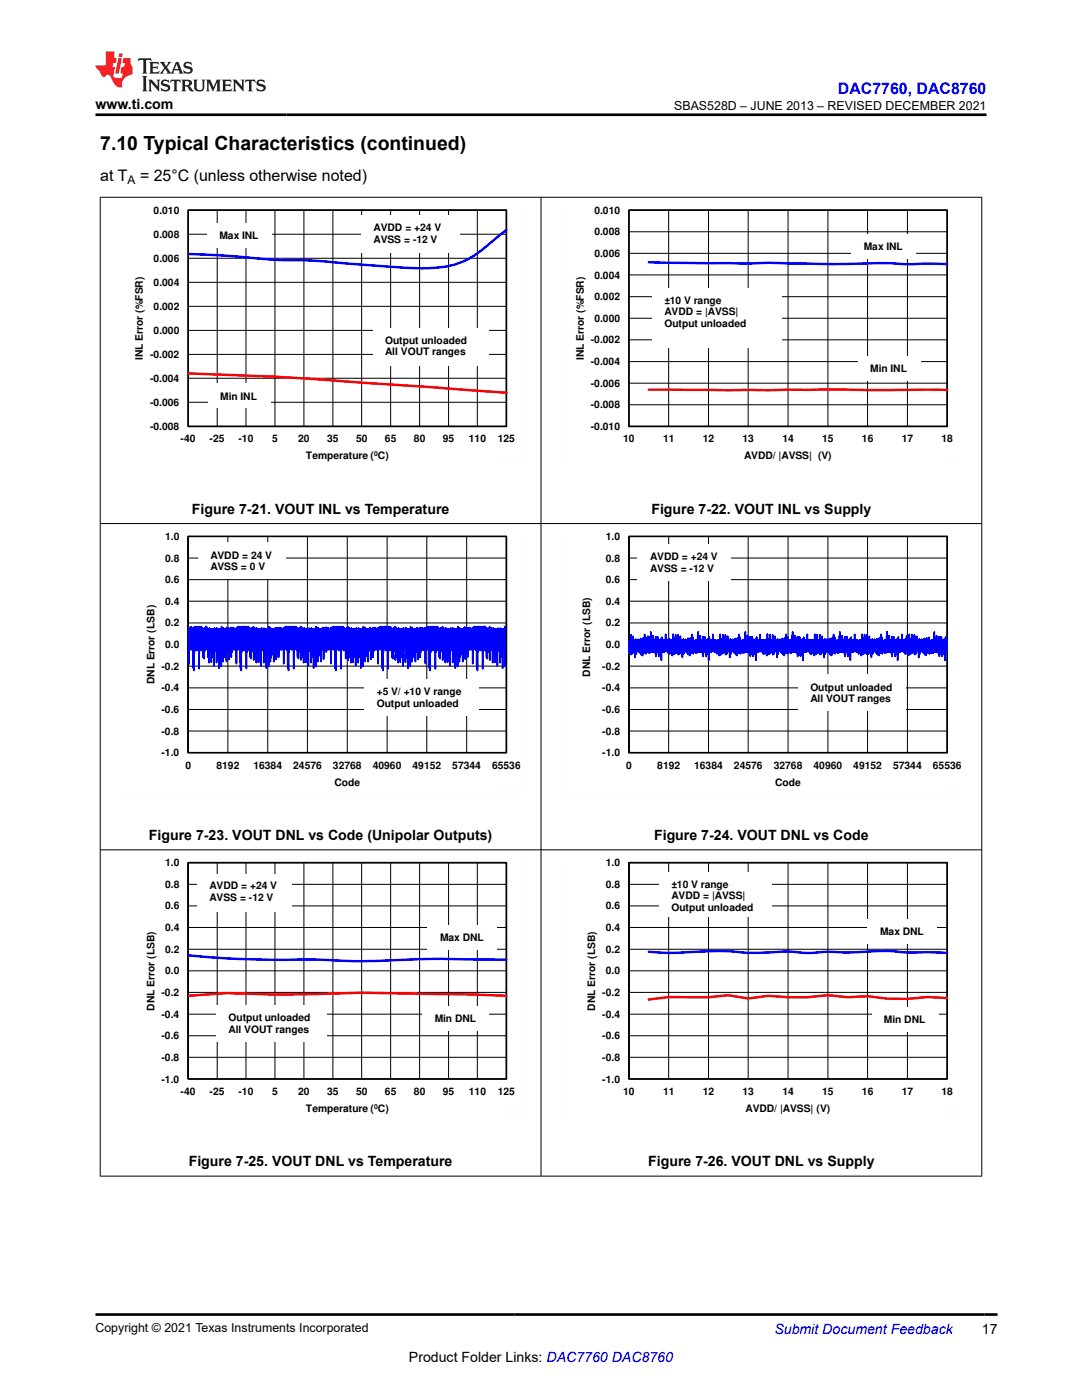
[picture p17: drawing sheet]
<svg xmlns="http://www.w3.org/2000/svg" width="216mm" height="279mm" viewBox="0 0 216 279" stroke-linecap="round" stroke-linejoin="round" font-family="sans-serif">
<defs><g id="words">
<text font-size="3.9" x="20" y="29.9">7.10 Typical Characteristics (continued)</text>
<text font-size="3.2" fill="#00f" x="167.2" y="18.7">DAC7760, DAC8760</text>
<g font-size="3.2">
<text x="20" y="36.1">at T</text>
<text x="27.9" y="36.1">= 25°C (unless otherwise noted)</text>
</g>
<g font-size="2.8">
<text x="19" y="21.8">www.ti.com</text>
<text x="38.3" y="102.5">Figure 7-21. VOUT INL vs Temperature</text>
<text x="130" y="102.5">Figure 7-22. VOUT INL vs Supply</text>
<text x="29.7" y="167.6">Figure 7-23. VOUT DNL vs Code (Unipolar Outputs)</text>
<text x="130.5" y="167.6">Figure 7-24. VOUT DNL vs Code</text>
<text x="37.7" y="232.7">Figure 7-25. VOUT DNL vs Temperature</text>
<text x="129.3" y="232.7">Figure 7-26. VOUT DNL vs Supply</text>
<text x="195.9" y="266.1">17</text>
<text x="81.6" y="271.7">Product Folder Links: DAC7760 DAC8760</text>
</g>
<text font-size="2.8" fill="#00f" x="154.5" y="266.2">Submit Document Feedback</text>
<g font-size="2.5">
<text x="134.5" y="21.9">SBAS528D – JUNE 2013 – REVISED DECEMBER 2021</text>
<text x="19" y="265.9">Copyright © 2021 Texas Instruments Incorporated</text>
</g>
<text font-size="2.4" x="25.5" y="36.7">A</text>
<g font-size="2.1">
<text x="30.7" y="47.4">0.008</text>
<text x="30.7" y="42.6">0.010</text>
<text x="43.8" y="47.8">Max INL</text>
<text x="74.5" y="46.2">AVDD = +24 V</text>
<text x="118.6" y="46.9">0.008</text>
<text x="118.6" y="42.6">0.010</text>
<text x="30.7" y="52.2">0.006</text>
<text x="74.5" y="48.5">AVSS = -12 V</text>
<text x="118.6" y="51.3">0.006</text>
<text x="172.4" y="49.9">Max INL</text>
<text x="30.7" y="57">0.004</text>
<text x="118.6" y="59.9">0.002</text>
<text x="118.6" y="55.6">0.004</text>
<text x="30.7" y="61.8">0.002</text>
<text x="118.6" y="64.2">0.000</text>
<text x="132.6" y="60.6">±10 V range</text>
<text x="132.6" y="62.9">AVDD = |AVSS|</text>
<text x="132.6" y="65.3">Output unloaded</text>
<text x="28.5" y="71.9" transform="rotate(-90 28.5 71.9)">INL Error (%FSR)</text>
<text x="29.9" y="71.4">-0.002</text>
<text x="30.7" y="66.6">0.000</text>
<text x="76.8" y="68.6">Output unloaded</text>
<text x="76.8" y="70.9">All VOUT ranges</text>
<text x="116.5" y="71.9" transform="rotate(-90 116.5 71.9)">INL Error (%FSR)</text>
<text x="117.9" y="68.5">-0.002</text>
<text x="29.9" y="76.2">-0.004</text>
<text x="117.9" y="77.2">-0.006</text>
<text x="117.9" y="72.9">-0.004</text>
<text x="173.6" y="74.3">Min INL</text>
<text x="29.9" y="81">-0.006</text>
<text x="44" y="79.8">Min INL</text>
<text x="117.9" y="81.5">-0.008</text>
<text x="29.9" y="85.8">-0.008</text>
<text x="36" y="88.3">-40</text>
<text x="41.8" y="88.3">-25</text>
<text x="47.6" y="88.3">-10</text>
<text x="54.3" y="88.3">5</text>
<text x="59.5" y="88.3">20</text>
<text x="65.3" y="88.3">35</text>
<text x="71" y="88.3">50</text>
<text x="76.8" y="88.3">65</text>
<text x="82.6" y="88.3">80</text>
<text x="88.4" y="88.3">95</text>
<text x="93.6" y="88.3">110</text>
<text x="99.3" y="88.3">125</text>
<text x="117.9" y="85.8">-0.010</text>
<text x="124.4" y="88.3">10</text>
<text x="132.3" y="88.3">11</text>
<text x="140.2" y="88.3">12</text>
<text x="148.2" y="88.3">13</text>
<text x="156.1" y="88.3">14</text>
<text x="164" y="88.3">15</text>
<text x="172" y="88.3">16</text>
<text x="179.9" y="88.3">17</text>
<text x="187.9" y="88.3">18</text>
<text x="61" y="91.7">Temperature ( C)</text>
<text x="148.5" y="91.7">AVDD/ |AVSS| (V)</text>
<text x="32.9" y="107.7">1.0</text>
<text x="120.9" y="107.7">1.0</text>
<text x="32.9" y="112.1">0.8</text>
<text x="42" y="111.5">AVDD = 24 V</text>
<text x="42" y="113.8">AVSS = 0 V</text>
<text x="120.9" y="112.1">0.8</text>
<text x="129.7" y="111.8">AVDD = +24 V</text>
<text x="32.9" y="116.4">0.6</text>
<text x="120.9" y="116.4">0.6</text>
<text x="129.7" y="114.2">AVSS = -12 V</text>
<text x="32.9" y="125">0.2</text>
<text x="32.9" y="120.7">0.4</text>
<text x="120.9" y="125">0.2</text>
<text x="120.9" y="120.7">0.4</text>
<text x="32.9" y="129.3">0.0</text>
<text x="120.9" y="129.3">0.0</text>
<text x="30.8" y="136.6" transform="rotate(-90 30.8 136.6)">DNL Error (LSB)</text>
<text x="32.2" y="138">-0.4</text>
<text x="32.2" y="133.7">-0.2</text>
<text x="117.7" y="135" transform="rotate(-90 117.7 135)">DNL Error (LSB)</text>
<text x="120.2" y="138">-0.4</text>
<text x="120.2" y="133.7">-0.2</text>
<text x="161.7" y="137.8">Output unloaded</text>
<text x="32.2" y="142.3">-0.6</text>
<text x="75.2" y="138.7">+5 V/ +10 V range</text>
<text x="75.2" y="141.1">Output unloaded</text>
<text x="120.2" y="142.3">-0.6</text>
<text x="161.7" y="140.2">All VOUT ranges</text>
<text x="32.2" y="146.6">-0.8</text>
<text x="120.2" y="146.6">-0.8</text>
<text x="32.2" y="150.9">-1.0</text>
<text x="37" y="153.4">0</text>
<text x="43.2" y="153.4">8192</text>
<text x="50.6" y="153.4">16384</text>
<text x="58.5" y="153.4">24576</text>
<text x="66.4" y="153.4">32768</text>
<text x="74.4" y="153.4">40960</text>
<text x="82.3" y="153.4">49152</text>
<text x="90.2" y="153.4">57344</text>
<text x="98.2" y="153.4">65536</text>
<text x="120.2" y="150.9">-1.0</text>
<text x="124.9" y="153.4">0</text>
<text x="131.1" y="153.4">8192</text>
<text x="138.5" y="153.4">16384</text>
<text x="146.4" y="153.4">24576</text>
<text x="154.4" y="153.4">32768</text>
<text x="162.3" y="153.4">40960</text>
<text x="170.3" y="153.4">49152</text>
<text x="178.2" y="153.4">57344</text>
<text x="186.1" y="153.4">65536</text>
<text x="66.7" y="156.8">Code</text>
<text x="154.7" y="156.8">Code</text>
<text x="32.9" y="172.9">1.0</text>
<text x="120.9" y="172.9">1.0</text>
<text x="32.9" y="177.2">0.8</text>
<text x="41.8" y="177.5">AVDD = +24 V</text>
<text x="41.8" y="179.8">AVSS = -12 V</text>
<text x="120.9" y="177.2">0.8</text>
<text x="134" y="177.2">±10 V range</text>
<text x="134" y="179.5">AVDD = |AVSS|</text>
<text x="32.9" y="185.8">0.4</text>
<text x="32.9" y="181.5">0.6</text>
<text x="120.9" y="185.8">0.4</text>
<text x="120.9" y="181.5">0.6</text>
<text x="134" y="181.9">Output unloaded</text>
<text x="32.9" y="190.1">0.2</text>
<text x="87.8" y="187.8">Max DNL</text>
<text x="120.9" y="190.1">0.2</text>
<text x="175.6" y="186.6">Max DNL</text>
<text x="32.9" y="194.5">0.0</text>
<text x="120.9" y="194.5">0.0</text>
<text x="30.8" y="201.7" transform="rotate(-90 30.8 201.7)">DNL Error (LSB)</text>
<text x="32.2" y="203.1">-0.4</text>
<text x="32.2" y="198.8">-0.2</text>
<text x="45.6" y="203.9">Output unloaded</text>
<text x="118.8" y="201.7" transform="rotate(-90 118.8 201.7)">DNL Error (LSB)</text>
<text x="120.2" y="203.1">-0.4</text>
<text x="120.2" y="198.8">-0.2</text>
<text x="32.2" y="207.4">-0.6</text>
<text x="45.6" y="206.2">All VOUT ranges</text>
<text x="86.7" y="204">Min DNL</text>
<text x="120.2" y="207.4">-0.6</text>
<text x="176.4" y="204.2">Min DNL</text>
<text x="32.2" y="211.7">-0.8</text>
<text x="120.2" y="211.7">-0.8</text>
<text x="32.2" y="216">-1.0</text>
<text x="36" y="218.5">-40</text>
<text x="41.8" y="218.5">-25</text>
<text x="47.6" y="218.5">-10</text>
<text x="54.3" y="218.5">5</text>
<text x="59.5" y="218.5">20</text>
<text x="61" y="221.9">Temperature ( C)</text>
<text x="65.3" y="218.5">35</text>
<text x="71" y="218.5">50</text>
<text x="76.8" y="218.5">65</text>
<text x="82.6" y="218.5">80</text>
<text x="88.4" y="218.5">95</text>
<text x="93.6" y="218.5">110</text>
<text x="99.3" y="218.5">125</text>
<text x="120.2" y="216">-1.0</text>
<text x="124.4" y="218.5">10</text>
<text x="132.3" y="218.5">11</text>
<text x="140.2" y="218.5">12</text>
<text x="148.2" y="218.5">13</text>
<text x="148.8" y="221.9">AVDD/ |AVSS| (V)</text>
<text x="156.1" y="218.5">14</text>
<text x="164" y="218.5">15</text>
<text x="172" y="218.5">16</text>
<text x="179.9" y="218.5">17</text>
<text x="187.9" y="218.5">18</text>
</g>
<g font-size="1.4">
<text x="74.7" y="91">0</text>
<text x="74.7" y="221.3">0</text>
</g>
</g></defs>
<g fill="none" stroke="#000" stroke-width=".2">
<path d="M37.6 41.9h63.4v43.2h-63.4zM37.6 56.3h63.4M37.6 51.5h63.4M37.6 46.7h63.4M43.3 41.9v43.2M49.1 41.9v43.2M54.9 41.9v43.2M60.6 41.9v43.2M66.4 41.9v43.2M72.2 41.9v43.2M77.9 41.9v43.2M83.7 41.9v43.2"/>
<path d="M89.5 41.9v43.2M95.2 41.9v43.2M37.6 75.5h63.4M37.6 70.7h63.4M37.6 65.9h63.4M37.6 61.1h63.4M37.6 80.3h63.4"/>
</g>
<path d="M37.5 41.9h63.5v43.2h-63.5z" fill="none" stroke="#000" stroke-width=".33"/>
<path d="M101.1 45.9l-1.6 1.2a25.1 25.1 0 0 1-8.5 5.6 34 34 0 0 1-12 .6l-5.8-.4a167.2 167.2 0 0 0-15.7-1l-4.5-.2a183.2 183.2 0 0 0-15.5-1" fill="none" stroke="#00f" stroke-width=".49"/>
<path d="M37.5 74.5a563.5 563.5 0 0 1 34.7 1.9l28.9 2" fill="none" stroke="#f00" stroke-width=".49"/>
<path d="M24 40.9h80v52.3h-80z" fill="none" stroke="#fefefe" stroke-width=".2" stroke-dasharray=".4 .1" stroke-linecap="butt"/>
<g fill="#fff">
<path d="M72.1 43h19.6v7.4h-19.6z" fill-rule="evenodd"/>
<path d="M41.3 44.6h13v4.9h-13z" fill-rule="evenodd"/>
<path d="M41.5 76.6h12.4v4.9h-12.4z" fill-rule="evenodd"/>
<path d="M74.4 65.4h23.1v7.6h-23.1z" fill-rule="evenodd"/>
</g>
<g fill="none" stroke="#000" stroke-width=".2">
<path d="M125.5 41.9h63.5v43.2h-63.5zM125.5 59.2h63.5M125.5 54.9h63.5M125.5 50.6h63.5M125.5 46.3h63.5M133.4 41.9v43.2M141.4 41.9v43.2M149.3 41.9v43.2M157.2 41.9v43.2M165.2 41.9v43.2M173.1 41.9v43.2M181.1 41.9v43.2"/>
<path d="M125.5 76.5h63.5M125.5 72.2h63.5M125.5 67.8h63.5M125.5 63.5h63.5M125.5 80.8h63.5"/>
</g>
<path d="M125.5 41.9h63.5v43.2h-63.5z" fill="none" stroke="#000" stroke-width=".33"/>
<path d="M129.5 52.3l19.1 .3 4.7-.2 11.9 .3h4.6a93.5 93.5 0 0 1 11.9 0l3.3-.1 4 .1" fill="none" stroke="#00f" stroke-width=".49"/>
<path d="M129.5 77.8l15.8 .1 19.9-.2 23.8 .1" fill="none" stroke="#f00" stroke-width=".49"/>
<path d="M111.9 40.9h80v52.3h-80z" fill="none" stroke="#fefefe" stroke-width=".2" stroke-dasharray=".4 .1" stroke-linecap="butt"/>
<g fill="#fff">
<path d="M169.9 46.7h12.9v4.9h-12.9z" fill-rule="evenodd"/>
<path d="M171.2 71.1h12.4v4.9h-12.4z" fill-rule="evenodd"/>
<path d="M130.1 57.4h25.8v12h-25.8z" fill-rule="evenodd"/>
</g>
<g fill="none" stroke="#000" stroke-width=".2">
<path d="M37.6 107.1h63.4v43.1h-63.4zM37.6 120h63.4M37.6 115.7h63.4M37.6 111.4h63.4M45.5 107.1v43.1M53.4 107.1v43.1M61.3 107.1v43.1M69.3 107.1v43.1M77.2 107.1v43.1M85.2 107.1v43.1M93.1 107.1v43.1M37.6 137.3h63.4"/>
<path d="M37.6 132.9h63.4M37.6 128.6h63.4M37.6 124.3h63.4M37.6 145.9h63.4M37.6 141.6h63.4"/>
</g>
<path d="M37.5 107h63.5v43.2h-63.5zM37.5 107v43.2" fill="none" stroke="#000" stroke-width=".33"/>
<path d="M37.5 128.9l.1 .5v-3.2v3.4l.1-4.3 .1 7.2v-6.4v3v-3.6l.1 4.2v-4.4v4.2l.1-4.3 .1 4.4 .1-4.5v4.1v-3.6v4.1v-4.2l.1 3.9 .1-3.9v4.2v-4.2l.1 4.1v-3.7v3.5v-3l.1 7v-8.2v4v-3.6l.1 3.4v-3v7.8v-8.2l.1 4.6 .1-5.2v4.5v-3.9v3.6l.1-3.3 .1 3.7 .1-4.5 .1 4.7 .1-4.8 .1 4.6v-3.7l.1 3.7v-4.4v4l.1-3.6v7.9l.2-8.5v4.5v-4.2l.2 4.3v-2.2v1.9l.1-4.3 .1 4.9 .1-4.7 .1 4.2v-3.9v5.7l.1-5.6 .1 5.9v-5.9l.1 4.5v-4.8l.1 4.4v-4.3v3.6v-3.7l.2 4.2v-4.5l.1 4.6 .1-4.3 .1 4.4v-4.5l.1 4.2v-3.9v5.7l.1-5.1v3.5l.1-4v6.7l.1-7v4.4v-4.3l.2 4v-3.3l.1 3.5v-4l.1 6.6v-6.6v4.2v-4.4v4.6l.2-4.2 .1 3.6v-3.9v5.7l.2-5.6v7.3v-7.4l.1 4.5v-4.7v4.4v-3.9l.1 3.8v-4l.1 3.8v-3.3l.1 3.5 .1-4v6.7l.1-7v4.4l.1-4 .1 3.7v-3.9v5.7v-5.1l.1 3.5 .1-4.1v7.9v-7.9l.1 4.2v-4.1l.1 4v-3.9v5v-4.8l.2 3.7v-3.9l.1 7.3v-8v5.1l.2-4.3 .1 3.6v-3.9v3.9v-3.3v6v-6.9l.1 4.4v-4l.1 5.6v-5.5v3.7v-3.9l.1 4.1v-4.1l.1 5.2v-4.8l.1 3.6 .1-3.8v3.6v-3.8v3.9l.1-3.9v6.5v-6.8v4.8v-4.5l.1 4.2v-3.8l.2 3.5v-3.9v4.1v-4.3l.1 4.4v-4.4l.1 3.9v-3.5v5.9l.1-6.1v4.2v-4l.1 3.9v-3.7l.1 3.7 .1-4.3v4.1v-4.1l.1 5.9v-5.9v4.9l.1-5v4.3v-3.9l.1 3.4v-3.1l.1 3.5v-3.5l.1 3.8v-4.2v3.9v-4.2l.1 4.2 .1-4v4.3v-4l.1 3.9v-4.1l.1 3.9v-3.3v3.5l.1-4.3 .1 7.2 .1-7v4.2v-4.5v4.3l.1-4.3 .1 4.4 .1-4.6v4.6l.1-4.1v3.9l.1-3.9v4.2v-4.7v4.6l.1-4.1v4.1v-3.7l.1 3.5v-3v7v-8.2l.1 8.6v-8.2l.1 4.6 .1-5.2v4.5v-3.9l.1 3.6v-3.3l.1 3.7 .1-4.6 .1 4.8 .1-4.8 .1 4.6v-3.7l.1 3.6v-4.4l.1 4.1v-3.7v4.1v-4.1l.1 8 .1-8.4v4.4l.1-4.2 .1 4.3v-2.2l.1 1.9v-4.3l.1 4.9 .1-3.8v3.6M49.8 126.1v3.6v-4.5l.1 4.2v-3.9v5.7l.2-5.6v3.1v-2.5v5.3v-5.9l.1 4.5v-4.8l.1 4.4v-4.3l.1 3.6v-3.7l.1 4.3 .1-4.6v6.8l.1-6.5 .1 4.4v-4.5l.1 4.2v-3.9v5.7l.1-5.1v3.5l.1-4 .1 6.7v-7l.1 4.4v-4.3l.1 4 .1-3.3v3.5l.1-4v6.6v-6.6v4.2v-4.4l.1 4.6 .1-4.2 .1 3.6v-3.9l.1 4.1v-3.9l.1 3.6v-3.7v7.3v-7.4l.1 4.5v-4.7l.1 4.4v-4.2v4.1v-3.9l.2 3.9v-3.5v3.5l.1-4v6.8l.1-7.1v4.4l.1-4 .1 3.7v-3.9v5.7l.1-5.1v3.4l.1-4v7.8l.1-7.5v3.8v-4.1l.1 4.2v-4.1v4v-3.9l.1 3.9 .2-3.8v7.2v-7.9l.1 5 .1-4.2v3.1v-3.3l.1 3.7v-3.9v4v-3.4l.1 6v-6.8v4.3l.1-4v5.6v-5.5v3.7v-3.9l.1 4.1v-4.1l.2 5.2v-4.8l.1 3.7v-3.9v3.6v-3.7l.1 3.8v-3.8v6.6l.1-6.7v4.2l.1-3.9 .1 3.6v-3.9l.1 4.1v-4.3v4.4v-4.4l.1 6.3 .1-6.1 .1 4.2v-4v3.9l.1-3.7 .1 3.7v-4.3v4.1v-4.1l.1 5.9v-6v5l.1-4.9 .1 4.2v-3.9v3.4v-3.1l.1 3.5v-3.5l.1 3.8v-4.5l.2 4.2v-3.9v4.2v-4l.1 3.9v-4.1l.1 3.9v-3.3l.1 3.5v-4.3l.1 7.2 .1-7v4.2v-4.4l.1 4.2v-4.3l.1 4.3 .1-4.5 .1 4.2v-3.7v4.1v-4.1l.1 3.9v-3.9v4.2v-4.7l.1 4.6v-4.1v4.1l.1-3.7v3.5v-3v7l.1-8.2 .1 8.6v-8.2v4.6l.1-5.2 .1 4.5v-3.9v3.6v-3.3l.1 3.7 .1-4.6v4.2l.1-3.6v4.1l.1-4.2v4.2v-4.7l.1 4.6v-3.7l.2 3.7v-4.4v4l.1-3.7v8l.1-8.5v4.5l.1-4.2 .1 4.3 .1-2.2v1.9v-4.3l.1 4.6v-4.1v3.9l.1-3.3v3.4v-3.5v3.7v-4.5l.1 4.2v-3.9l.1 5.7 .1-5.6 .1 5.9v-5.9v4.5l.1-4.8v4.4v-4.3l.1 3.6v-3.7l.1 4.3 .1-4.6 .1 6.8v-6.5l.1 4.4v-4.4l.1 4.1v-3.9l.1 5.7v-5.1v3.5l.2-4v6.7l.1-7v4.4v-4.3l.1 4 .1-3.3v3.5l.1-4v6.6v-6.6v4.2l.1-4.4v4.6l.1-4.2 .1 3.6v-3.9l.1 5.7 .1-5.6v7.3l.1-7.4v4.5l.1-4.7v4.4v-4.2v4.1v-3.9l.1 3.7 .1-3.3v3.5l.1-4v3.4M62 125.6l.1 6.7v-7l.1 4.4 .1-4v3.7v-3.9l.1 5.7v-5.1v3.5l.1-4.1 .1 7.9v-7.9v4.1l.1-4.2v4.3v-4.1v4l.1-3.9v4.9v-4.7l.1 3.7 .1-3.9v7.3l.1-8v5.1l.1-4.3 .1 3.6v-3.9l.1 3.9v-3.3v6v-6.9v4.4l.1-4v5.6v-5.5l.1 3.9v-4.2l.2 5.2v-4.7l.1 3.7v-3.9v3.6v-3.7l.1 3.8v-3.8l.1 6.6v-6.7l.1 4.2v-3.9l.1 3.6v-3.9l.1 4.1v-4.4v4.5l.1-4.5 .1 6.4v-6.2l.1 4.3v-4.1v4l.1-3.7 .1 3.6v-4.2l.1 4.1v-4.1v4.7l.1-4.8v5l.1-5v4.3v-3.9v3.4v-3.2l.1 3.6v-3.6l.1 3.9 .1-4.4v4l.1-3.4v3.5v-4l.1 4.3v-4.1v4v-4.1l.2 3.9v-3.3v3.5l.1-4.3v7.2l.1-7 .1 4.2v-4.5v4.3v-4.3l.2 4.4v-4.6l.1 4.2v-3.6v4v-4.1l.1 3.9v-3.9l.1 4.2v-4.6v4.5v-4.1l.1 4.1v-3.7v3.5v-3v7l.1-8.2 .1 8.6v-8.2l.1 4.6v-5.2l.1 4.5v-3.9v3.6l.1-3.3 .1 3.7v-4.5l.2 4.7 .1-4.8 .1 4.6v-3.7l.1 3.7v-4.4v4l.1-3.6v7.9l.1-8.5 .1 4.5v-4.2l.2 4.3v-2.2v1.9v-4.3l.2 4.9 .1-4.6v3.6v-3l.1 3.5v-3.9l.1 4v-3.9l.1 5.8v-5.8l.1 4.5v-4.8v4.4v-4.2l.1 3.5v-3.7l.2 4.3v-4.5l.1 6.8 .1-6.6 .1 4.4v-4.4l.1 4.1v-3.9v5.7v-4.7v2.7v-3.1l.1 3.5v-3.7v3.5l.1-3.8v6.7l.1-7v4.4v-4.3l.2 4v-3.3v3.5l.1-4 .1 6.6v-6.6v4.2v-4.3v4.5l.1-4.2 .2 3.6v-3.9v5.7l.1-5.6 .1 7.3v-7.4v4.5l.1-4.7v4.4v-3.9l.1 3.8v-4l.1 3.8v-3.3v3.5l.2-4v6.7v-7l.1 4.4 .1-4v3.7v-3.9l.1 5.7v-5.1l.1 3.5 .1-4.1v7.9v-7.9l.1 4.1v-4.2v4.3v-4.1l.1 4v-3.9v4.9v-4.7l.1 3.7 .1-3.9v7.3l.1-8v5.1l.1-4.2 .1 3.5v-3.9l.1 3.9v-3.3v5.9v-6.8v4.3l.1-4 .1 5.7v-5.5l.1 3.9v-4.2l.1 5.2v-4.7l.1 3.7v-3.9l.1 3.6v-3.7v3.8v-3.8l.1 6.6v-6.7l.1 4.2v-3.9l.1 3.6v-3.9l.1 4.1v-4.4v4.5l.1-4.5v4l.1-3.5v5.9l.1-6.2v4.3v-4.1v4l.1-3.7 .1 3.5M74.2 125.9l.1 3.7 .1-4.3v5.9l.1-6v5l.1-5v4.3v-3.9l.1 3.3v-3.1v3.6v-3.6l.1 3.9 .1-4.5 .1 4.2 .1-4v4.3v-4.1v4v-4.1l.1 3.9 .1-3.3v3.5l.1-4.3 .1 7.2 .1-7v4.2v-4.4v4.2l.1-4.3 .1 4.4 .1-4.6v4.6v-4.1l.1 3.9 .1-3.9v4.2v-4.7v4.6v-4.1l.1 4.1v-3.7v3.5v-3l.1 7v-8.2l.1 8.6v-8.2l.1 4.6 .1-5.2v4.5v-3.9v3.6l.1-3.3 .1 3.6v-4l.1 3.4v-3.9l.1 4.8 .1-4.7 .1 4.5v-3.7l.1 3.7v-4.4v4l.1-3.6 .1 7.9 .1-8.5v4.5v-4.2l.2 4.3v-2.2l.1 1.9v-4.3l.1 4.9 .1-4.7 .1 4.2v-3.9v5.7l.1-5.6 .1 5.9v-5.9l.1 4.5v-4.8l.1 4.4v-4.3v3.6v-3.7l.2 4.3 .1-4.6v6.8l.1-6.5 .1 4.4v-4.5l.1 4.2v-3.9v5.7l.1-5.1v3.5l.1-4v6.7l.1-7 .1 4.4v-4.3l.1 4v-3.3l.1 3.5 .1-4v6.6v-6.6v4.2v-4.4l.1 4.6 .1-4.2 .1 3.6v-3.9v5.7l.2-5.6v7.3v-7.4l.1 4.5v-4.7v4.4v-3.9l.1 3.8v-4l.1 3.8v-3.3l.1 3.4 .1-4v6.8l.1-7.1v4.5l.1-4 .1 3.7v-3.9v5.7v-5.1l.1 3.5 .1-4.1v7.9v-7.9l.1 4.1v-4.2v4.3v-4.1l.1 4v-3.9l.1 5v-4.8l.1 3.7v-3.9l.1 7.3v-8v5.1l.2-4.2 .1 3.5v-3.9v3.9v-3.3v6v-6.9l.1 4.4 .1-4v5.6v-5.5v3.7v-3.9l.1 4.1v-4.2l.1 5.3v-4.8l.2 3.7v-3.9v3.6v-3.7v3.8l.1-3.8v6.6l.1-6.7v4.2l.1-3.8 .1 3.5v-3.9v4.1v-4.3l.1 4.4v-4.4l.1 6.3 .1-6.1v4.2v-4l.1 3.9v-3.7l.2 3.7v-4.3v4.2v-4.2l.1 5.9v-5.9v4.9l.1-4.9v4.2v-3.9l.1 3.4v-3.1l.1 3.5v-3.5l.1 3.8v-4.4l.1 4v-3.4v3.5l.1-3.9v4.2v-4l.1 3.9v-4.1l.1 4v-3.4v3.4l.1-4.2 .1 7.2 .1-7v4.2v-4.5v4.3l.1-4.3 .1 4.4 .1-4.5 .1 4.6v-4.2v3.9l.1-3.9v4.2v-4.7l.1 4.6v-4.1v4.1v-3.7l.1 3.5v-3v7v-8.2l.1 8.6 .1-8.2v4.6l.1-5.2v4.5v-3.9l.1 3.6v-3.3l.1 3.7 .1-4.6 .1 4.8v-3.7l.1 2.6M86.4 126.1l.1 2.6v-3.2v4.2v-4.7l.1 4.6v-3.7l.1 3.7v-4.4l.1 4v-3.6l.1 7.9 .1-8.5v4.5l.1-4.2 .1 4.3 .1-2.2v1.9v-4.3l.1 4.9 .1-4.7 .1 4.2v-3.9l.1 5.7 .1-5.6v5.9l.1-5.9v4.5l.1-4.8v4.4v-4.3l.1 3.6v-3.7l.1 4.3 .1-4.6v6.8l.1-6.5 .1 4.4v-4.5l.1 4.2v-3.9v5.7l.1-5.1v3.4l.1-4 .1 6.8 .1-7v4.4v-4.3l.1 4 .1-3.3v3.5l.1-4v6.6v-6.6v4.2l.1-4.4v4.6l.1-4.2 .1 3.6v-3.9v5.7l.2-5.6v7.3v-7.4l.1 4.5v-4.7l.1 4.4v-3.9v3.8v-4l.1 3.8 .1-3.3v3.5l.1-4v6.7l.1-7 .1 4.4v-4l.1 3.7v-3.9v5.7l.1-5.1v3.5l.1-4.1 .1 7.9v-7.9v4.1v-4.2l.1 4.3v-4.1v4v-3.9l.1 4.9v-4.7l.1 3.7 .1-3.9v7.3v-8l.1 5.1 .1-4.2 .1 3.5v-3.9v3.9v-3.3l.1 6v-6.9v4.4l.1-4v5.6v-5.5v3.7l.1-3.9v4.1v-4.2l.2 5.3v-4.8l.1 3.7v-3.9v3.6v-3.7l.1 3.8v-3.8v6.6l.1-6.7v4.2l.1-3.8 .1 3.5v-3.9l.1 4v-4.3v4.5v-1.9v1.3v-3.9l.1 6.4 .1-6.2 .1 4.3v-4.1v4l.1-3.7 .1 3.7v-4.3l.1 4.1v-4.1v5.9v-6l.1 5v-5l.1 4.3v-3.9v3.4v-3.1l.1 3.5v-3.5l.1 3.8v-4.5l.2 4.2v-4l.1 4.3v-4v3.9v-4.1l.1 3.9v-3.3l.1 3.5v-4.3l.1 7.2 .1-7v4.2v-4.5l.1 4.3v-4.3l.2 4.4v-4.6l.1 4.2v-3.6v4v-4.1l.1 3.9v-3.9v4.2v-4.7l.1 4.6v-4.1l.1 4.1v-3.7v3.5v-3v6.9l.1-8.1 .1 8.6v-8.2l.1 4.6v-5.2l.1 4.5v-3.9v3.6v-3.3l.1 3.7 .1-4.6 .2 4.8v-4.8l.1 4.6 .1-3.7 .1 3.7v-4.4v4l.1-3.7v8l.1-8.5 .1 4.5v-4.2l.1 4.2v-3.6l.1 3.3v-4.2l.1 4.9 .1-4.7 .1 4.2v-3.9l.1 5.7 .1-5.6 .1 5.9v-5.9v4.5l.1-4.8v4.4v-4.3l.1 3.6v-3.7l.1 4.3 .1-4.5 .1 6.7v-6.5l.1 4.4v-4.4l.1 3.5v-.2v.4v-3.1v3.5v-3.9l.1 4.1 .2-4v6.7l.1-7v4.4v-4.3l.2 4v-3.3v3.5v-3.9l.1 3.2M98.7 125.7v3.2v-3.3v6.6v-6.6l.1 4.2v-4.4v4.6l.1-4.2 .1 3.6v-3.9l.1 5.7v-4.7v2.7v-3.1v3.5l.1-4v7.3l.1-7.4v4.5l.1-4.7v4.4v-4.2v4.1v-3.9l.2 3.9v-3.5v3.5l.1-4 .1 6.8v-7.1l.1 4.4 .1-4v3.7v-3.9l.1 5.7v-4.7v2.7v-3.1v3.5l.2-4.1v7.9l.1-7.9v4.2v-4.1v4v-3.9l.1 3.6v-3.6l.1 3.8 .1-3.8v7.3l.1-8v5.2v-1" fill="none" stroke="#00f" stroke-width=".33"/>
<path d="M24 106h80v52.3h-80z" fill="none" stroke="#fefefe" stroke-width=".2" stroke-dasharray=".4 .1" stroke-linecap="butt"/>
<g fill="#fff">
<path d="M39.5 108.3h17.5v7.3h-17.5z" fill-rule="evenodd"/>
<path d="M72.7 135.6h22.9v7.2h-22.9z" fill-rule="evenodd"/>
</g>
<g fill="none" stroke="#000" stroke-width=".2">
<path d="M125.5 107.1h63.5v43.1h-63.5zM125.5 120h63.5M125.5 115.7h63.5M125.5 111.4h63.5M133.4 107.1v43.1M141.4 107.1v43.1M149.3 107.1v43.1M157.2 107.1v43.1M165.2 107.1v43.1M173.1 107.1v43.1M181.1 107.1v43.1M125.5 137.3h63.5"/>
<path d="M125.5 132.9h63.5M125.5 128.6h63.5M125.5 124.3h63.5M125.5 145.9h63.5M125.5 141.6h63.5"/>
</g>
<path d="M125.5 107h63.5v43.2h-63.5zM125.5 107v43.2" fill="none" stroke="#000" stroke-width=".33"/>
<path d="M137.8 127.3l-.2 3.6v-2.9v1.8l-.1-1.8v1.8v-1.8v2v-2.1l-.1 2.8-.1-3.3-.1 2.3v-2l-.1 2.1v-1.5v2l-.1-2.3-.1 2.1v-1.8l-.1 1.7v-2.4v2.1v-2.2l-.1 2.3-.1-1.8v2l-.1-2.2v2v-1.8l-.1 2.2v-2.2v2.5v-2.4v2.4l-.1-3-.1 3.7-.1-3.4v1.9l-.1-2-.1 2.3-.1-2.4v2.1v-2.7l-.2 3.5-.1-3-.1 3.2-.1-4v3.1l-.1-1.8-.1 2v-2.2l-.1 2.3v-2.4l-.1 2.6-.1-2.6v2.4v-3.5l-.1 3.1v-1.5v1.6v-1.9l-.1 2.6-.1-3.1-.1 2.7v-1.9v2.5l-.1-4.2v3.3v-1.9l-.2 3-.1-3.2-.1 2.6v-2.7v2.6l-.1-2.3v1.8l-.1-2v2.1v-1.6l-.1 2.3v-3.1l-.2 3.1v-2.9l-.1 2.5v-2.5l-.1 2.5-.2-2.4v2.3l-.1-2.1v2.1l-.1-3.4-.1 3.2v-2.1l-.1 2.2v-1.9l-.1 2.2-.1-2.3v2.3v-2.5l-.1 2.5v-2.3l-.1 2.2-.1-3-.1 4.7-.1-4.3-.2 2.3v-2.1l-.1 2.1v-1.5l-.1 1.9v-2.2v3v-2.7l-.1 2.4-.1-3.6v2.7l-.1-1.8-.1 1.5v-2.4v2.5v-2.1l-.2 2.7v-2v2.5v-3v3.3l-.1-3.9-.1 2.7v-2.1l-.1 2.6v-2.6l-.2 2.4v-1.9v2v-2.5l-.1 2.4v-3.3l-.1 3v-1.8v2.1l-.1-2.6-.2 2.7v-2.5v2.4v-4l-.2 3.8v-2.2v2.6l-.1-2.6-.1 2.3-.1-1.8v2.1l-.1-3.4-.2 3.2v-2.1l-.1 2v-2l-.1 2.5-.1-3.3-.1 3.1-.1-3.7-.1 3.4v-1.6v1.8v-2l-.1 2.1-.1-3-.1 3.6v-3v1.9l-.1-1.8v1.8v-1.8l-.1 2v-2.2v2.9l-.1-3.3-.1 2.4-.1-1.5v2l-.2-2.3v2.1l-.1-1.8v1.7v-2.3v2v-2.2l-.1 2.3-.1-1.8v2l-.1-2.2-.1 2.4v-2.2v2.5v-2.4l-.1 2.4v-3l-.2 3.7v-3.4l-.1 1.9v-2l-.1 2.3-.1-2.1v2.1v-2.4l-.1 2.1v-2.7l-.1 3.5-.1-3-.1 3v-2.4l-.1 2.6v-4l-.1 3.1v-1.8l-.1 2v-2.2l-.1 2.3v-2.4l-.1 2.6M150 127.1l-.1 2.5v-2.1l-.1 2.6v-1.9v2.5v-3.1l-.1 3.4v-3.9l-.2 2.7v-2.1v2.6l-.1-2.6-.1 2.3v-1.8l-.1 1.9v-2.5v2.4v-3.2l-.2 3.3-.1-2.6-.1 2.6v-2.5l-.1 2.5v-4l-.2 3.8v-2.2v2.6l-.1-2.6-.1 2.3v-1.7l-.1 2v-2.7v2.5v-2.3l-.1 2v-1.8l-.1 1.8v-1.5v.9v-.8v1.7v-2.1l-.1 2-.1-2v2.5l-.1-3.3-.2 3.1v-3.7l-.2 3.7-.1-3-.1 3.5v-2.9l-.1 1.9v-1.8l-.1 1.8v-1.8v2v-2.2l-.1 2.9-.1-3.3-.1 2.4v-1.6l-.1 2.1-.1-2.4-.1 2.2v-1.8v1.7v-2.3l-.1 2v-2.2l-.1 2.3v-1.9l-.1 2.1v-2.2l-.1 2v-1.8v2.1l-.1-2.1v2.5v-2.4v2.4v-3l-.2 3.7-.1-3.4v1.9l-.1-2-.1 2.3-.1-2.4v2v-2.7l-.1 3.6-.2-3-.1 3.2-.1-4v3.1v-1.8l-.1 2-.1-2.2v2.3v-2.4l-.2 2.6v-2.6l-.1 2.4v-3.5v3.1v-1.5l-.1 2.3-.1-3.1-.1 2.7-.1-1.9v2.5l-.1-4.2v3.3v-1.8l-.2 2.8v-3.1l-.2 2.6v-2.6v2.5v-2.3l-.1 1.8v-2l-.1 2.8-.1-2.2v1.4v-1.7l-.1 2v-2v2.2l-.1-2.5v2.5l-.1-2.5v2.1l-.1-1.4v1.7l-.1-2.1v1.7v-2l-.1 2.3v-2.1l-.1 2.1-.1-3.4v2.9v-1.8l-.1 2.1v-2.1l-.1 2.5-.1-2.4-.1 2.3v-2.5v2.5l-.1-2.1-.1 2.1-.1-3-.1 4.7-.1-4.3-.1 1.8v-1.6l-.1 2.1v-2.1v2.1l-.1-1.5v1.9l-.1-2.2v3v-2.7l-.1 2.4v-2.5v2l-.1-3.1v2.7l-.1-1.9v1.6v-2.4l-.1 2.5v-2.1l-.1 2.6v-1.9l-.1 2.5v-3.1v3.4v-3.9l-.2 2.7v-2.1v2.6l-.1-2.6-.1 2.4-.1-1.9v2v-2.5l-.1 2.4v-3.3v3l-.1-1.8v2.1l-.1-2.6-.1 2.7-.1-2.5v2.4v-4l-.2 3.8v-2.2v2.6l-.1-2.6-.1 2.3v-1.7l-.1 2v-2.6v2.5v-2.4l-.1 2-.1-1.8v1.8v-1.5v.9v-.8l-.1 1.7v-2.1v2l-.1-2-.1 2.5v-3.3l-.2 3.1-.1-3.7-.2 3.8-.1-3.1v.7M162.2 128v1v-1.3l-.1 2.5v-2.3v1.8l-.1-2-.1 2.8-.1-2.8-.1 2.8-.1-2.8v2.5l-.1-2.5v2.1v-1.4l-.1 1.7v-2.1l-.1 1.7v-2v2.3l-.1-2.1v2.1l-.1-3.4-.1 2.8v-1.7l-.1 2.2v-1.9l-.1 1.5v-1.2v1.9l-.1-2.3v2.3l-.1-2.5v2.5v-2.3l-.2 2.2v-3l-.1 4.7-.2-4.3-.1 2.3v-2.1l-.1 2.1-.1-1.5v1.9v-2.2l-.1 3v-2.7v2.4v-2.5v2l-.1-3.1-.1 2.7-.1-2.7v2.5v-2.1l-.2 2.7v-1.9v2.4v-3v3.3l-.1-3.9-.1 2.7v-2.1l-.1 2.6v-2.6l-.2 2.3v-1.8v2v-2.6l-.1 2.5v-3.3l-.1 3v-1.9v2.2l-.1-2.6-.2 2.6v-2.5v2.5v-4l-.2 3.8v-2.2l-.1 2.6v-2.6l-.2 2.4v-1.8v2v-2.7l-.1 2.5v-2.3l-.1 2v-1.9v1.9l-.1-1.5v.9v-.8v1.7v-2.1l-.1 2-.1-2.1v2.6l-.1-3.4-.2 3.2v-3.7l-.2 3.7-.1-3-.1 3.5v-2.8v1.8l-.1-1.8v1.8l-.1-1.8v2v-2.1l-.1 2.8v-3.3l-.1 2.4-.1-1.5-.1 2-.1-2.3v2.1l-.1-1.8v1.7v-2.3v2l-.1-2.2-.1 2.3v-1.9v2.1l-.1-2.2v2v-1.8l-.1 2.2v-2.2l-.1 2.5v-2.4v2.4v-3l-.2 3.7-.1-3.4v1.9v-2l-.1 2.3-.1-2.1v2.1v-2.4l-.1 2.1v-2.7l-.1 3.5-.1-3-.2 3.2v-4l-.1 3.1v-1.8l-.1 2v-2.2l-.1 2.3v-2.4l-.1 2.6-.1-2.6v2.4v-3.5l-.1 3.1v-1.5l-.1 2.3-.1-3-.1 2.6v-2l-.1 2.5-.1-4.1-.1 4.4-.1-3.2-.1 2.6-.1-2.7v2.6v-2.3l-.1 1.8v-2l-.1 2.8-.1-2.8-.1 2.8-.1-2.9v2.5l-.1-2.4v2.1v-1.4l-.1 1.7v-2.1l-.1 1.7v-2v2.3l-.1-2.1-.1 2.1v-3.4l-.1 2.9v-1.8v2.1l-.1-2.1-.1 2.5-.1-2.3-.1 2.3v-2.5v2.5v-2.3l-.2 2.2v-3l-.2 4.7v-4.2l-.1 2v-2.1l-.1 2.3-.1-2.1v2.1l-.1-1.5v1.9l-.1-2.2v3v-2.7v2.4v-2.5l-.1 2-.1-3.1v2.7l-.1-2.7-.1 2.5M174.4 128.5v1.3v-1.9l-.1 2.1-.1-2.2-.1 2.7-.1-3-.1 3.7-.1-3.4v1.9l-.1-2-.1 2.3v-2.1l-.1 2.1v-2.4v2.1v-2.7l-.2 3.5-.1-3-.1 3v-2.5v2.6l-.1-4v3l-.1-1.3v1.6l-.1-2.1-.1 2.3v-2.4l-.1 2.6v-2.7l-.1 2.5v-3.5l-.1 3.1v-1.5l-.1 2.3v-3.1l-.1 2.7-.1-1.9v2.5l-.1-4.1v3.2v-1.8l-.2 2.8-.1-3.1-.1 2.6v-2.6v2.5v-2.3l-.1 1.8-.1-2-.1 2.8v-2.2v1.4v-1.7l-.1 2v-2v2.2l-.1-2.5-.1 2.5v-2.5l-.1 2.1v-1.4v1.7l-.1-2.1-.1 1.7v-2v2.3l-.1-2.1v2.1l-.1-3.4v2.8v-1.7l-.1 2.1v-2.1l-.2 2.5v-2.4l-.1 2.3v-2.5v2.5l-.1-2.1-.1 2.1-.1-3-.1 4.7-.1-4.3-.2 2.3v-2.1v2.1l-.1-1.5-.1 1.9v-2.2v3v-2.7l-.1 2.4-.1-3.6-.1 2.5-.1-2.5v2.5v-2.1l-.1 2.6-.1-1.9v2.5v-3v3.3l-.1-3.9-.1 2.7v-2.1v2.6l-.1-2.6-.2 2.3v-1.8v2v-2.5l-.1 2.4v-3.3v3l-.1-1.9v2.2l-.1-2.6-.1 2.7-.1-2.6v2.5v-4l-.2 3.8v-2.2v2.6l-.1-2.6-.2 2.4v-1.8v2.1v-2.7v2.5v-2.4l-.1 2-.1-1.8v1.8v-1.5l-.1 .9v-.8v1.7v-2.1l-.1 2v-2l-.1 2.5-.1-3.3v2.2v-1.6l-.1 2.5-.1-3.7-.1 3.4v-1.6v1.8v-2.1l-.1 2.2-.1-3-.1 3.5v-2.9v1.8l-.1-1.7v1.8v-1.8v2l-.1-2.2v2.9l-.1-3.3-.1 2.4-.1-1.6v2.1l-.1-2.4-.1 2.2-.1-2v1.9v-2.4v2.1v-2.2l-.2 2.1v-1.7v2.1l-.1-2.3v2.4l-.1-2.1v2.5l-.1-3-.1 2.3v-2.1v3.5l-.1-3.4-.1 1.9v-2l-.1 2.3v-2.1l-.1 2.1v-2.4l-.1 2.1v-2.7l-.1 3.5-.1-3-.2 3.2v-4l-.1 3.1v-1.8l-.1 2v-2.2l-.1 2.3v-2.4l-.1 2.6-.1-2.6v2.4v-3.5l-.1 3.1v-1.5l-.1 2.3-.1-3.1-.1 2.7v-1.9l-.1 2.5v-4.1l-.1 3.2v-1.8l-.1 2.8-.1-3.1-.1 2.6v-2.3v1M186.7 127.5l-.2 2.7-.1-4.1-.1 3.8-.1-2.2v2.6l-.1-2.6v2.3l-.1-1.7v2.1l-.1-2.7v2.5v-2.4l-.1 2v-1.8l-.1 1.8v-1.5v.9v-.8v1.7v-2.1l-.1 2-.1-2v2.5l-.1-3.3-.2 3.1-.1-2.1-.1 2v-2.1v2.2l-.1-3.1-.1 3.6v-2.9l-.1 1.9v-1.8l-.1 1.8v-1.8v2v-2.1l-.1 2.8-.1-3.3-.1 2.4v-1.5l-.1 2-.1-2.3-.1 2.1v-1.8v1.7v-2.4l-.1 2.1v-2.2l-.1 2.3v-1.9v2.1l-.1-2.2-.1 2v-1.8v2.1v-2.1l-.1 2.5v-2.4v2.4v-3l-.2 3.7-.1-3.4v1.9v-2l-.1 2.3-.1-2.1v2.1l-.1-2.4v2.1v-2.7l-.1 3.5-.2-3v2.5v-1.7l-.1 2.2v-2.4v2.6v-4l-.1 3.1v-1.9l-.1 2.1-.1-2.2v2.3v-2.4l-.1 2.6-.1-2.7-.1 2.5v-3.5v3.1v-1.5l-.1 1.6v-1.9v2.6l-.1-3.1-.1 2.7-.1-1.9v2.5l-.1-4.2v3.3v-1.8l-.1 2.8-.1-2.8v2.1v-2.4l-.1 2.6-.1-2.7v2.6v-2.4l-.1 1.9v-2.8l-.1 3.6-.1-3.1-.2 3.1v-2.9v2.5l-.1-2.4v2.1v-1.4l-.1 1.7-.1-2.1v1.7v-2l-.1 2.3v-2.1l-.1 2.1v-3.4l-.1 2.9v-1.8l-.1 2.1v-2.1l-.1 2.5-.1-2.3-.1 2.3v-2.5v2.5l-.1-2.3-.1 2.2v-3l-.2 4.7-.1-4.3-.1 2.3-.1-2.1v2.1l-.1-1.5v1.9l-.1-2.2v3v-2.7v2.4l-.2-3.6v2.7l-.1-1.9v1.6v-2.4l-.1 2.5v-2.1l-.1 2.6v-1.9l-.1 2.5v-3.1v3.4v-3.9l-.2 2.7v-2.1v2.6l-.1-2.6-.1 2.3v-1.8l-.1 2v-2.6v2.5v-3.3l-.1 3-.1-1.8v2.1l-.1-2.6-.1 2.7-.1-2.6v2.4v-4l-.1 3.8-.1-2.1v2.6l-.1-2.6-.1 2.3v-1.7l-.1 2v-2.6v2.5v-2.4l-.1 2-.1-1.8v1.8v-1.5v.9v-.8l-.1 1.7v-2.1v2l-.1-2v2.5l-.1-3.3-.2 3.1v-3.7l-.1 3.4-.1-1.6v1.8v-2l-.1 2.1v-3l-.1 3.6v-3l-.1 1.9-.1-1.8v1.8v-1.8v2v-2.2l-.1 2.9-.1-3.3-.1 2.4-.1-1.5v2l-.1-2.3-.1 2.1v-1.8l-.1 1.7v-2.3v2v-2.2l-.1 2.3M189 127.8v2.4l-.1-2.6v2.5l-.1-2.1-.1 2.1v-3l-.2 4.7-.1-4.3-.1 2.3-.1-2.1v2.1l-.1-1.5v1.9v-2.2l-.1 3v-2.7v2.4v-2.5l-.1 2-.1-3.1v2.7v-1.8l-.1 1.5v-2.4v2.5v-2.1l-.2 2.7v-2v2.5v-3l-.1 3.3v-3.9l-.2 2.7v-2.1v2.6l-.1-2.6v2.3l-.1-1.8v2l-.1-2.5v2.4v-3.3l-.2 3.3v-2.6l-.1 2.3" fill="none" stroke="#00f" stroke-width=".33"/>
<path d="M111.9 106h80v52.3h-80z" fill="none" stroke="#fefefe" stroke-width=".2" stroke-dasharray=".4 .1" stroke-linecap="butt"/>
<g fill="#fff">
<path d="M127.2 108.7h18.7v7.2h-18.7z" fill-rule="evenodd"/>
<path d="M159.2 134.7h21.4v7.2h-21.4z" fill-rule="evenodd"/>
</g>
<g fill="none" stroke="#000" stroke-width=".2">
<path d="M37.6 172.2h63.4v43.1h-63.4M37.6 176.5h63.4M43.3 172.2v43.1M49.1 172.2v43.1M54.9 172.2v43.1M60.6 172.2v43.1M66.4 172.2v43.1M72.2 172.2v43.1M77.9 172.2v43.1M83.7 172.2v43.1M89.5 172.2v43.1M95.2 172.2v43.1"/>
<path d="M37.6 198.1h63.4M37.6 193.8h63.4M37.6 189.4h63.4M37.6 185.1h63.4M37.6 180.8h63.4M37.6 211h63.4M37.6 206.7h63.4M37.6 202.4h63.4"/>
</g>
<path d="M37.5 172.2h63.5v43.1h-63.5zM37.5 172.2v43.1" fill="none" stroke="#000" stroke-width=".33"/>
<path d="M37.5 190.7a217.5 217.5 0 0 0 25.9 .8 158.5 158.5 0 0 0 21.3-.1l16.4 .1" fill="none" stroke="#00f" stroke-width=".49"/>
<path d="M37.5 198.7l7.7-.5 9.7 .3 17.3-.4 21.1 .3 7.8 .3" fill="none" stroke="#f00" stroke-width=".49"/>
<path d="M24 171.1h80v52.3h-80z" fill="none" stroke="#fefefe" stroke-width=".2" stroke-dasharray=".4 .1" stroke-linecap="butt"/>
<g fill="#fff">
<path d="M39.3 174.3h19v7.6h-19z" fill-rule="evenodd"/>
<path d="M85.4 184.6h13.8v4.9h-13.8z" fill-rule="evenodd"/>
<path d="M84.3 200.9h13.3v4.8h-13.3z" fill-rule="evenodd"/>
<path d="M43.1 200.7h22v7.2h-22z" fill-rule="evenodd"/>
</g>
<g fill="none" stroke="#000" stroke-width=".2">
<path d="M125.5 172.2h63.5v43.1h-63.5zM125.5 176.5h63.5M133.4 172.2v43.1M141.4 172.2v43.1M149.3 172.2v43.1M157.2 172.2v43.1M165.2 172.2v43.1M173.1 172.2v43.1M181.1 172.2v43.1M125.5 198.1h63.5M125.5 193.8h63.5M125.5 189.4h63.5"/>
<path d="M125.5 185.1h63.5M125.5 180.8h63.5M125.5 211h63.5M125.5 206.7h63.5M125.5 202.4h63.5"/>
</g>
<path d="M125.5 172.2h63.5v43.1h-63.5zM125.5 172.2v43.1" fill="none" stroke="#000" stroke-width=".33"/>
<path d="M129.5 189.9a82.5 82.5 0 0 0 12.5-.1h2.7a62.7 62.7 0 0 0 12.5 .1h.7a25.2 25.2 0 0 0 7.3 0 112 112 0 0 0 11.9-.1l4 .3 7.9 .1" fill="none" stroke="#00f" stroke-width=".49"/>
<path d="M189 199.2l-4-.2-4 .3h-3.9l-4-.5-3.9 .2-4-.4-4 .4h-3.9l-4-.3-4 .6-4-.7-3.9 .4h-8l-3.9 .5" fill="none" stroke="#f00" stroke-width=".49"/>
<path d="M111.9 171.1h80v52.3h-80z" fill="none" stroke="#fefefe" stroke-width=".2" stroke-dasharray=".4 .1" stroke-linecap="butt"/>
<g fill="#fff">
<path d="M173.2 183.4h13.8v4.9h-13.8z" fill-rule="evenodd"/>
<path d="M173.9 201.1h13.4v4.8h-13.4z" fill-rule="evenodd"/>
<path d="M131.5 174h22.5v8.9h-22.5z" fill-rule="evenodd"/>
</g>
<path d="M19.9 39.4h176.1M20 39.3v195.5M107.9 39.3v195.5M195.9 39.3v195.5M19.9 104.5h176.1M19.9 169.6h176.1M19.9 234.7h176.1" fill="none" stroke="#000" stroke-width=".2"/>
<path d="M27.7 11.6l-.2 .6 .5-.2h.6v.1v2.2l-.2 .4h1l-.2-.4v-2.2v-.1h.5l.5 .2-.1-.6zM29.8 12.4l.2 .3v1.6l-.2 .4h1.9l.1-.6a1.08 1.08 0 0 1-1.3 .2v-.7h.6l.4 .2v-.7l-.4 .2h-.6v-.5l.2-.2a1 1 0 0 1 1 .3l-.1-.5zM31.8 12.4l1 1.1-1 1.2h.9l-.2-.2 .4-.8 .5 .8-.2 .2h1.6l-.2-.2 .1-.5h1l.1 .5-.1 .2h.9l-.2-.4-.8-1.9h-.5l-1 2.1-.8-1.1 .9-1h-.8l.2 .2-.5 .6-.3-.6 .1-.2zM35.2 12.8l.4 1h-.8zM36.8 12.5a.65 .65 0 0 0-.2 .7 .65 .65 0 0 0 .6 .5l.7 .1 .1 .3a.79 .79 0 0 1-.7 .4 .79 .79 0 0 1-.7-.5l.1 .7 .2-.1a.93 .93 0 0 0 1.1 0 .93 .93 0 0 0 .4-.9 1.46 1.46 0 0 0-1.2-.6l-.1-.3a1.09 1.09 0 0 1 1.2 .2l-.2-.6-.1 .1-.6-.2zM28.4 15.2l.2 .4v2.2l-.2 .4h1l-.2-.4v-2.2l.2-.4zM29.6 15.9l.2 .4v1.5l-.2 .4h.8l-.3-.4v-1.3l1.7 1.8v-2l.2-.4h-.8l.2 .2 .1 1.1-1.2-1.3zM32.3 16a.65 .65 0 0 0-.2 .8 .65 .65 0 0 0 .7 .4l.6 .2 .1 .2a.79 .79 0 0 1-.7 .4 .79 .79 0 0 1-.7-.5l.1 .7 .2-.1a.93 .93 0 0 0 1.1 .1 .93 .93 0 0 0 .4-1 1.46 1.46 0 0 0-1.2-.5l-.1-.4a1.09 1.09 0 0 1 1.2 .2l-.2-.6-.1 .1-.6-.1zM34.1 15.9l-.1 .6a.63 .63 0 0 1 .7-.3l.1 1.6-.3 .4h1l-.2-.4v-1.6a.66 .66 0 0 1 .8 .3l-.1-.6zM36.2 15.9l.2 .4v1.5l-.2 .4h.9l-.2-.2v-.7h.5l.1 .2a.79 .79 0 0 0 1.2 .6l-1-.9a.61 .61 0 0 0 .6-.6 .61 .61 0 0 0-.5-.7zM36.9 16.2h.2a.47 .47 0 0 1 .5 .1 .47 .47 0 0 1 .1 .5l-.2 .1-.6 .1zM38.5 15.9l.2 .2a2.27 2.27 0 0 0 .4 2 1.04 1.04 0 0 0 1.7-.7v-1.3l.2-.2h-.8l.2 .4v1.1a.6 .6 0 0 1-.6 .6 .6 .6 0 0 1-.6-.6v-1.1l.3-.4zM41.1 15.9l.2 .4v1.5l-.2 .4h.7l-.2-.4v-1.4l.9 1.9 .8-1.9v1.4l-.2 .4h1l-.3-.4v-1.5l.3-.4h-.8l-.7 1.5-.7-1.5zM44.3 15.9l.2 .4v1.5l-.2 .4h1.9l.1-.6a1.09 1.09 0 0 1-1.3 .2v-.7h.6l.4 .2v-.6l-.4 .2h-.6v-.6l.2-.1a1.01 1.01 0 0 1 1 .3l-.1-.6zM46.4 15.9l.3 .4v1.5l-.3 .4h.8l-.2-.4v-1.3l1.6 1.8v-2l.2-.4h-.7l.2 .2v1.1l-1.2-1.3zM49 15.9l-.1 .6a.63 .63 0 0 1 .8-.3v1.6l-.3 .4h1l-.2-.4v-1.6a.66 .66 0 0 1 .8 .3l-.1-.6zM51.4 16a.65 .65 0 0 0-.2 .8 .65 .65 0 0 0 .6 .4l.6 .2 .2 .2a.79 .79 0 0 1-.8 .4 .79 .79 0 0 1-.6-.5l.1 .7 .2-.1a.93 .93 0 0 0 1 .1 .93 .93 0 0 0 .5-1 1.46 1.46 0 0 0-1.3-.5l-.1-.4a1.09 1.09 0 0 1 1.3 .2l-.2-.6-.2 .1-.5-.1z" fill="#231f20"/>
<path d="M21.1 10.3v2.7h-2.1l.1 .4 .9 1a.95 .95 0 0 0 .9 .9 .59 .59 0 0 1 .6-.4 .59 .59 0 0 1 .5 .3l.4 .8a1.59 1.59 0 0 0 2.1 1.4 1.61 1.61 0 0 1 1-2.3l1-.3-.1-1.5a1.59 1.59 0 0 1-.4-1.7h-1.4l-.2 .9h.5l-.1 .9h-.5l-.2 .9v.3l.4 .1-.2 .9h-.6a.73 .73 0 0 1-1.1-.7l.3-1.5h-.5l.2-.9h.5l.2-.9h-.5v-1.3zM23.6 11.6l-.6 3.1h.7l.6-3.1zM23.8 10.7l-.1 .6h.7l.1-.6z" fill="#ed1c24"/>
<path d="M19 22.9h177.8M19 262.3h180" fill="none" stroke="#000" stroke-width=".53"/>
<use href="#words"/>
</svg>
